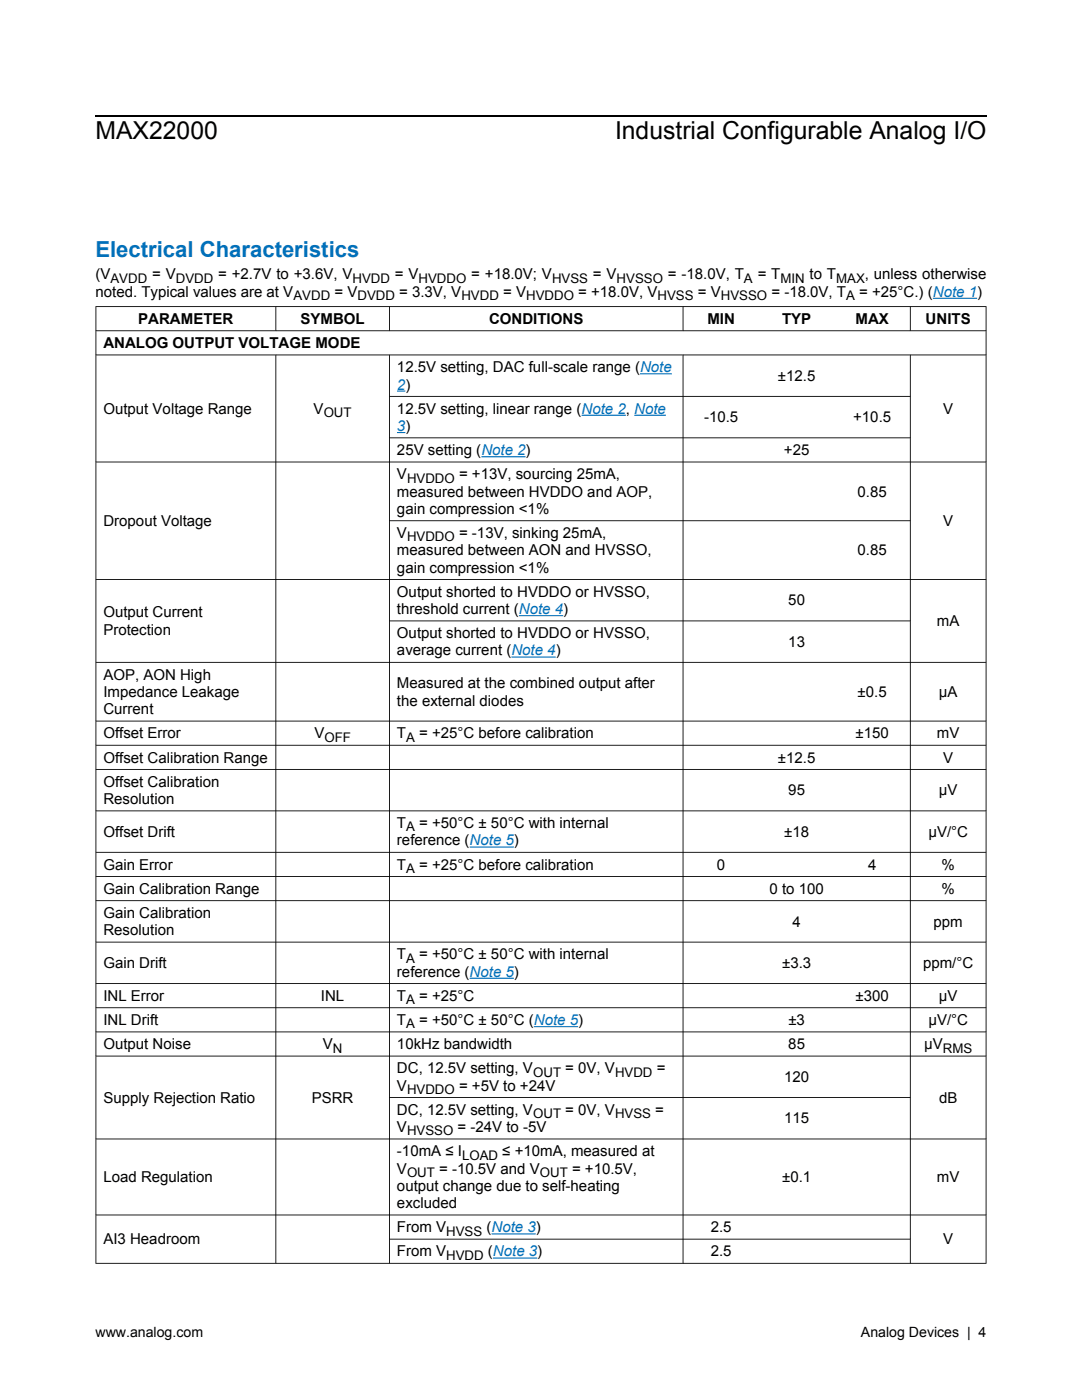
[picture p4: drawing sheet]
<svg xmlns="http://www.w3.org/2000/svg" width="216mm" height="279mm" viewBox="0 0 216 279" stroke-linecap="round" stroke-linejoin="round" font-family="sans-serif">
<defs><g id="words">
<g font-size="4.9">
<text x="19" y="27.8">MAX22000</text>
<text x="122.7" y="27.8">Industrial Configurable Analog I/O</text>
</g>
<text font-size="4.4" fill="#006fb9" x="19" y="51.3">Electrical Characteristics</text>
<g font-size="3">
<text x="19" y="55.8">(V</text>
<text x="19" y="59.2">noted. Typical values are at V</text>
<text x="27.6" y="64.6">PARAMETER</text>
<text x="60" y="64.6">SYMBOL</text>
<text x="97.6" y="64.6">CONDITIONS</text>
<text x="141.1" y="64.6">MIN</text>
<text x="156.1" y="64.6">TYP</text>
<text x="170.7" y="64.6">MAX</text>
<text x="184.7" y="64.6">UNITS</text>
<text x="20.6" y="69.5">ANALOG OUTPUT VOLTAGE MODE</text>
<text x="79.2" y="74.3">12.5V setting, DAC full-scale range (Note</text>
<text x="155.2" y="76">±12.5</text>
<text x="20.6" y="82.6">Output Voltage Range</text>
<text x="62.6" y="82.6">V</text>
<text x="79.2" y="82.6">12.5V setting, linear range (Note 2, Note</text>
<text x="188.2" y="82.6">V</text>
<text x="140.5" y="84.3">-10.5</text>
<text x="170.2" y="84.3">+10.5</text>
<text x="79.2" y="90.8">25V setting (Note 2)</text>
<text x="79.2" y="95.7">V</text>
<text x="156.4" y="90.8">+25</text>
<text x="79.2" y="99.1">measured between HVDDO and AOP,</text>
<text x="171.1" y="99.1">0.85</text>
<text x="20.6" y="105">Dropout Voltage</text>
<text x="79.2" y="102.6">gain compression &lt;1%</text>
<text x="79.2" y="107.4">V</text>
<text x="188.2" y="105">V</text>
<text x="79.2" y="110.8">measured between AON and HVSSO,</text>
<text x="171.1" y="110.8">0.85</text>
<text x="79.2" y="114.3">gain compression &lt;1%</text>
<text x="79.2" y="119.1">Output shorted to HVDDO or HVSSO,</text>
<text x="20.6" y="123.2">Output Current</text>
<text x="79.2" y="122.5">threshold current (Note 4)</text>
<text x="157.3" y="120.8">50</text>
<text x="187" y="125">mA</text>
<text x="20.6" y="126.7">Protection</text>
<text x="79.2" y="127.4">Output shorted to HVDDO or HVSSO,</text>
<text x="79.2" y="130.8">average current (Note 4)</text>
<text x="157.3" y="129.1">13</text>
<text x="20.6" y="135.6">AOP, AON High</text>
<text x="79.2" y="137.4">Measured at the combined output after</text>
<text x="20.6" y="139.1">Impedance Leakage</text>
<text x="20.6" y="142.5">Current</text>
<text x="79.2" y="140.8">the external diodes</text>
<text x="171.1" y="139.1">±0.5</text>
<text x="187.3" y="139.1">µA</text>
<text x="20.6" y="147.4">Offset Error</text>
<text x="62.7" y="147.4">V</text>
<text x="79.2" y="147.4">T</text>
<text x="170.7" y="147.4">±150</text>
<text x="187" y="147.4">mV</text>
<text x="20.6" y="152.2">Offset Calibration Range</text>
<text x="155.2" y="152.2">±12.5</text>
<text x="188.2" y="152.2">V</text>
<text x="20.6" y="157">Offset Calibration</text>
<text x="20.6" y="160.5">Resolution</text>
<text x="157.3" y="158.7">95</text>
<text x="187.3" y="158.7">µV</text>
<text x="20.6" y="167">Offset Drift</text>
<text x="79.2" y="165.3">T</text>
<text x="156.5" y="167">±18</text>
<text x="185.2" y="167">µV/°C</text>
<text x="20.6" y="173.6">Gain Error</text>
<text x="79.2" y="168.7">reference (Note 5)</text>
<text x="79.2" y="173.6">T</text>
<text x="143.1" y="173.6">0</text>
<text x="173.2" y="173.6">4</text>
<text x="187.9" y="173.6">%</text>
<text x="20.6" y="178.4">Gain Calibration Range</text>
<text x="153.6" y="178.4">0 to 100</text>
<text x="187.9" y="178.4">%</text>
<text x="20.6" y="183.2">Gain Calibration</text>
<text x="158.1" y="184.9">4</text>
<text x="186.3" y="184.9">ppm</text>
<text x="20.6" y="186.6">Resolution</text>
<text x="79.2" y="191.5">T</text>
<text x="20.6" y="193.2">Gain Drift</text>
<text x="79.2" y="194.9">reference (Note 5)</text>
<text x="156.1" y="193.2">±3.3</text>
<text x="184.2" y="193.2">ppm/°C</text>
<text x="20.6" y="199.7">INL Error</text>
<text x="64" y="199.7">INL</text>
<text x="79.2" y="199.7">T</text>
<text x="170.7" y="199.7">±300</text>
<text x="187.3" y="199.7">µV</text>
<text x="20.6" y="204.6">INL Drift</text>
<text x="20.6" y="209.4">Output Noise</text>
<text x="64.4" y="209.4">V</text>
<text x="79.2" y="204.6">T</text>
<text x="79.2" y="209.4">10kHz bandwidth</text>
<text x="157.3" y="209.4">85</text>
<text x="157.3" y="204.6">±3</text>
<text x="184.4" y="209.4">µV</text>
<text x="185.2" y="204.6">µV/°C</text>
<text x="79.2" y="214.2">DC, 12.5V setting, V</text>
<text x="156.5" y="215.9">120</text>
<text x="20.6" y="220.1">Supply Rejection Ratio</text>
<text x="62.2" y="220.1">PSRR</text>
<text x="79.2" y="217.7">V</text>
<text x="187.4" y="220.1">dB</text>
<text x="79.2" y="222.5">DC, 12.5V setting, V</text>
<text x="79.2" y="225.9">V</text>
<text x="156.5" y="224.2">115</text>
<text x="79.2" y="230.8">-10mA ≤ I</text>
<text x="20.6" y="235.9">Load Regulation</text>
<text x="79.2" y="234.2">V</text>
<text x="79.2" y="237.7">output change due to self-heating</text>
<text x="156.1" y="235.9">±0.1</text>
<text x="187" y="235.9">mV</text>
<text x="79.2" y="241.1">excluded</text>
<text x="79.2" y="245.9">From V</text>
<text x="141.8" y="245.9">2.5</text>
<text x="20.6" y="248.3">AI3 Headroom</text>
<text x="79.2" y="250.8">From V</text>
<text x="141.8" y="250.8">2.5</text>
<text x="188.2" y="248.3">V</text>
</g>
<g font-size="3" fill="#006fb9">
<text x="79.2" y="77.7">2)</text>
<text x="79.2" y="86">3)</text>
</g>
<g font-size="2.8">
<text x="19" y="266.8">www.analog.com</text>
<text x="171.8" y="266.8">Analog Devices | 4</text>
</g>
<g font-size="2.6">
<text x="22" y="56.4">AVDD = VDVDD = +2.7V to +3.6V, VHVDD = VHVDDO = +18.0V; VHVSS = VHVSSO = -18.0V, TA = TMIN to TMAX, unless otherwise</text>
<text x="58.6" y="59.9">AVDD = VDVDD = 3.3V, VHVDD = VHVDDO = +18.0V, VHVSS = VHVSSO = -18.0V, TA = +25°C.) (Note 1)</text>
<text x="64.6" y="83.2">OUT</text>
<text x="81.2" y="96.3">HVDDO = +13V, sourcing 25mA,</text>
<text x="81.2" y="108">HVDDO = -13V, sinking 25mA,</text>
<text x="64.7" y="148">OFF</text>
<text x="81" y="148">A = +25°C before calibration</text>
<text x="81" y="165.9">A = +50°C ± 50°C with internal</text>
<text x="81" y="174.2">A = +25°C before calibration</text>
<text x="81" y="192.1">A = +50°C ± 50°C with internal</text>
<text x="81" y="200.4">A = +25°C</text>
<text x="81" y="205.2">A = +50°C ± 50°C (Note 5)</text>
<text x="66.4" y="210.1">N</text>
<text x="106.4" y="214.9">OUT = 0V, VHVDD =</text>
<text x="188.1" y="210.1">RMS</text>
<text x="81.2" y="218.3">HVDDO = +5V to +24V</text>
<text x="81.2" y="226.6">HVSSO = -24V to -5V</text>
<text x="106.4" y="223.1">OUT = 0V, VHVSS =</text>
<text x="92.2" y="231.4">LOAD ≤ +10mA, measured at</text>
<text x="81.2" y="234.9">OUT = -10.5V and VOUT = +10.5V,</text>
<text x="89" y="246.6">HVSS (Note 3)</text>
<text x="89" y="251.4">HVDD (Note 3)</text>
</g>
</g></defs>
<g fill="none" stroke="#000" stroke-width=".2">
<path d="M19 66h177.8M19 70.8h177.8M55 61.1v5M55 70.7v181.5M77.6 79.1h104.1M77.7 61.1v5M77.7 70.7v181.5M136.3 61.1v5M136.3 70.7v181.5M181.6 61.1v5M181.6 70.7v181.5M19 92.2h177.8"/>
<path d="M77.6 87.4h104.1M19 115.6h177.8M77.6 103.9h104.1M19 132.2h177.8M77.6 123.9h104.1M19 143.9h177.8M19 148.7h177.8M19 153.6h177.8M19 161.8h177.8M19 170.1h177.8M19 174.9h177.8M19 179.7h177.8"/>
<path d="M19 188h177.8M19 196.3h177.8M19 201.1h177.8M19 205.9h177.8M19 210.8h177.8M77.6 219h104.1M19 227.3h177.8M19 242.5h177.8M77.6 247.3h104.1"/>
</g>
<path d="M19 61.1h177.8v191.1h-177.8l.2-.2h177.5v-190.7h-177.5v190.7l-.2 .2z" fill="#000"/>
<g fill="none" stroke="#006fb9" stroke-width=".22">
<path d="M186.1 59.5h8.9M79.2 78.1h1.7M127.7 74.6h6.3M79.2 86.3h1.7M96 91.1h8.9M116.1 82.9h8.8M126.6 82.9h6.3M102 131.1h8.9M103.5 122.9h8.9M93.7 169h8.8M93.7 195.2h8.8M106.5 204.9h8.9"/>
<path d="M98.1 246.2h8.8M98.4 251.1h8.8"/>
</g>
<path d="M19 23.1h177.8" fill="none" stroke="#000" stroke-width=".26"/>
<use href="#words"/>
</svg>
